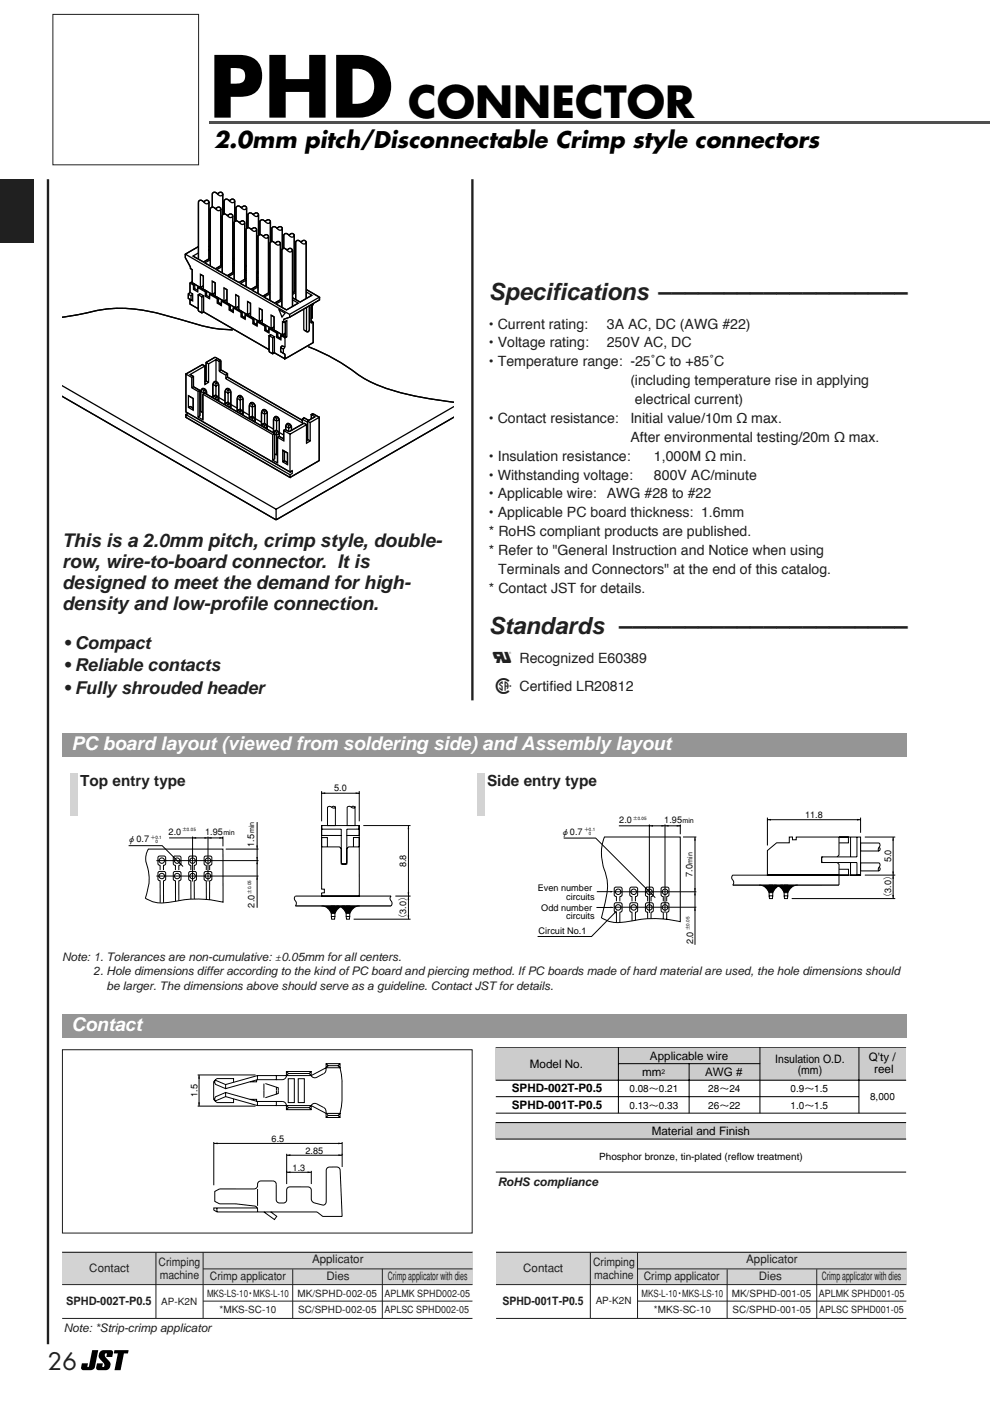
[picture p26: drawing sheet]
<svg xmlns="http://www.w3.org/2000/svg" width="210mm" height="297mm" viewBox="0 0 210 297" stroke-linecap="round" stroke-linejoin="round" font-family="sans-serif">
<defs><g id="words">
<text font-size="17.6" x="44.3" y="24.9">PHD</text>
<text font-size="9.2" x="86.6" y="24.9">CONNECTOR</text>
<text font-size="7" fill="#231f20" x="103.7" y="147.1">1</text>
<g font-size="5" fill="#231f20">
<text x="103.7" y="63.7">Specifications –––––––––––––––––––</text>
<text x="103.7" y="134.5">Standards ––––––––––––––––––––––</text>
<text x="10.2" y="290.5">26</text>
</g>
<text font-size="4.8" x="45.3" y="31.3">2.0mm pitch/Disconnectable Crimp style connectors</text>
<text font-size="4.7" fill="#231f20" x="104.5" y="140.5">0</text>
<g font-size="4" fill="#231f20">
<text x="13.2" y="115.9">This is a 2.0mm pitch, crimp style, double-</text>
<text x="13.2" y="120.4">row, wire-to-board connector. It is</text>
<text x="13.2" y="124.9">designed to meet the demand for high-</text>
<text x="13.2" y="129.4">density and low-profile connection.</text>
</g>
<g font-size="4" fill="#fff">
<text x="15.2" y="159">PC board layout (viewed from soldering side) and Assembly layout</text>
<text x="15.2" y="218.5">Contact</text>
</g>
<g font-size="3.8" fill="#231f20">
<text x="13.5" y="137.6">• Compact</text>
<text x="13.5" y="142.3">• Reliable contacts</text>
<text x="13.5" y="147.1">• Fully shrouded header</text>
</g>
<g font-size="3.2" fill="#231f20">
<text x="17" y="166.7">Top entry type</text>
<text x="103.3" y="166.7">Side entry type</text>
</g>
<g font-size="3" fill="#231f20">
<text x="103.7" y="69.7">• Current rating:</text>
<text x="128.7" y="69.7">3A AC, DC (AWG #22)</text>
<text x="103.7" y="73.7">• Voltage rating:</text>
<text x="103.7" y="77.7">• Temperature range: -25˚C to +85˚C</text>
<text x="128.7" y="73.7">250V AC, DC</text>
<text x="133.7" y="81.7">(including temperature rise in applying</text>
<text x="103.7" y="89.7">• Contact resistance:</text>
<text x="133.7" y="89.7">Initial value/10m Ω max.</text>
<text x="134.6" y="85.7">electrical current)</text>
<text x="133.7" y="93.7">After environmental testing/20m Ω max.</text>
<text x="103.7" y="97.7">• Insulation resistance:</text>
<text x="103.7" y="101.7">• Withstanding voltage:</text>
<text x="138.7" y="97.7">1,000M Ω min.</text>
<text x="138.7" y="101.7">800V AC/minute</text>
<text x="103.7" y="105.7">• Applicable wire:</text>
<text x="128.7" y="105.7">AWG #28 to #22</text>
<text x="103.7" y="109.7">• Applicable PC board thickness: 1.6mm</text>
<text x="103.7" y="113.7">* RoHS compliant products are published.</text>
<text x="103.7" y="117.7">* Refer to &quot;General Instruction and Notice when using</text>
<text x="103.7" y="125.7">* Contact JST for details.</text>
<text x="105.6" y="121.7">Terminals and Connectors&quot; at the end of this catalog.</text>
<text x="110.2" y="140.5">Recognized E60389</text>
<text x="110.2" y="146.6">Certified LR20812</text>
</g>
<g font-size="2.5" fill="#231f20">
<text x="13.2" y="203.8">Note: 1. Tolerances are non-cumulative: ±0.05mm for all centers.</text>
<text x="19.8" y="206.8">2. Hole dimensions differ according to the kind of PC board and piercing method. If PC boards made of hard material are used, the hole dimensions should</text>
<text x="22.6" y="209.8">be larger. The dimensions above should serve as a guideline. Contact JST for details.</text>
<text x="105.5" y="251.4">RoHS compliance</text>
<text x="18.9" y="269.7">Contact</text>
<text x="33.6" y="268.4">Crimping</text>
<text x="66.2" y="267.8">Applicator</text>
<text x="110.9" y="269.7">Contact</text>
<text x="125.7" y="268.4">Crimping</text>
<text x="158.2" y="267.8">Applicator</text>
<text x="33.9" y="271.3">machine</text>
<text x="44.5" y="271.3">Crimp applicator</text>
<text x="69.2" y="271.3">Dies</text>
<text x="82.2" y="271.3">Crimp applicator with dies</text>
<text x="126" y="271.3">machine</text>
<text x="136.5" y="271.3">Crimp applicator</text>
<text x="160.9" y="271.3">Dies</text>
<text x="174.2" y="271.3">Crimp applicator with dies</text>
<text x="14" y="276.7">SPHD-002T-P0.5</text>
<text x="106.5" y="276.7">SPHD-001T-P0.5</text>
<text x="13.5" y="282.4">Note: *Strip-crimp applicator</text>
</g>
<g font-size="2.5">
<text x="112.3" y="226.5">Model No.</text>
<text x="137.8" y="224.7">Applicable wire</text>
<text x="164.4" y="225.3">Insulation O.D.</text>
<text x="169.1" y="227.8">(mm)</text>
<text x="184.2" y="225">Q'ty /</text>
<text x="185.4" y="227.5">reel</text>
<text x="108.5" y="231.6">SPHD-002T-P0.5</text>
<text x="136.1" y="228.2">mm</text>
<text x="149.5" y="228.2">AWG #</text>
<text x="108.5" y="235.1">SPHD-001T-P0.5</text>
<text x="138.2" y="240.7">Material and Finish</text>
</g>
<g font-size="2.1">
<text x="133.5" y="231.6">0.08～0.21</text>
<text x="150.2" y="231.6">28～24</text>
<text x="167.6" y="231.6">0.9～1.5</text>
<text x="184.5" y="233.3">8,000</text>
<text x="133.5" y="235.1">0.13～0.33</text>
<text x="150.2" y="235.1">26～22</text>
<text x="167.6" y="235.1">1.0～1.5</text>
<text x="127" y="245.9">Phosphor bronze, tin-plated (reflow treatment)</text>
</g>
<g font-size="2.1" fill="#231f20">
<text x="43.9" y="274.9">MKS-LS-10・MKS-L-10</text>
<text x="63.1" y="274.9">MK/SPHD-002-05</text>
<text x="81.5" y="274.9">APLMK SPHD002-05</text>
<text x="136" y="274.9">MKS-L-10・MKS-LS-10</text>
<text x="155.1" y="274.9">MK/SPHD-001-05</text>
<text x="173.6" y="274.9">APLMK SPHD001-05</text>
<text x="34.2" y="276.6">AP-K2N</text>
<text x="46.5" y="278.4">*MKS-SC-10</text>
<text x="63.2" y="278.4">SC/SPHD-002-05</text>
<text x="81.5" y="278.4">APLSC SPHD002-05</text>
<text x="126.3" y="276.4">AP-K2N</text>
<text x="138.7" y="278.4">*MKS-SC-10</text>
<text x="155.3" y="278.4">SC/SPHD-001-05</text>
<text x="173.7" y="278.4">APLSC SPHD001-05</text>
</g>
<g font-size="1.9">
<text x="70.8" y="167.7">5.0</text>
<text x="170.7" y="173.3">11.8</text>
<text x="27" y="178.6">φ0.7</text>
<text x="35.7" y="176.9">2.0</text>
<text x="43.5" y="176.9">1.95</text>
<text x="53.9" y="179.5" transform="rotate(-90 53.9 179.5)">1.5</text>
<text x="118.9" y="177">φ0.7</text>
<text x="131.3" y="174.5">2.0</text>
<text x="140.8" y="174.5">1.95</text>
<text x="86.1" y="183.9" transform="rotate(-90 86.1 183.9)">8.8</text>
<text x="146.8" y="185.9" transform="rotate(-90 146.8 185.9)">7.0</text>
<text x="188.9" y="182.9" transform="rotate(-90 188.9 182.9)">5.0</text>
<text x="114" y="188.9">Even number</text>
<text x="120.1" y="190.7">circuits</text>
<text x="188.9" y="191.3" transform="rotate(-90 188.9 191.3)">（3.0）</text>
<text x="54" y="192.4" transform="rotate(-90 54 192.4)">2.0</text>
<text x="86.1" y="195.7" transform="rotate(-90 86.1 195.7)">（3.0）</text>
<text x="114.8" y="193.1">Odd number</text>
<text x="120.1" y="194.9">circuits</text>
<text x="114.2" y="198.1">Circuit No.1</text>
<text x="146.9" y="200.2" transform="rotate(-90 146.9 200.2)">2.0</text>
<text x="41.9" y="232.6" transform="rotate(-90 41.9 232.6)">1.5</text>
<text x="57.6" y="242.1">6.5</text>
<text x="64.8" y="244.6">2.85</text>
<text x="62" y="248.2">1.3</text>
</g>
<g font-size="1.5">
<text x="47.4" y="176.9">min</text>
<text x="53.9" y="176.7" transform="rotate(-90 53.9 176.7)">min</text>
<text x="144.7" y="174.5">min</text>
<text x="146.8" y="183.1" transform="rotate(-90 146.8 183.1)">min</text>
</g>
<text font-size="1.4" x="140.3" y="227.7">2</text>
<g font-size="1">
<text x="134.2" y="173.8">±0.05</text>
<text x="32" y="177.8">＋0.1</text>
<text x="32" y="178.8">0</text>
<text x="38.7" y="176.2">±0.05</text>
<text x="123.9" y="176.2">＋0.1</text>
<text x="123.9" y="177.1">0</text>
<text x="53.2" y="189.5" transform="rotate(-90 53.2 189.5)">±0.05</text>
<text x="146.2" y="197.3" transform="rotate(-90 146.2 197.3)">±0.05</text>
</g>
</g></defs>
<g fill="none" stroke="#000" stroke-width=".28">
<path d="M39.3 53.9v.7l1.1 2v.3l.4 .3v2.8l1.7 1v-2.8l.6 .3v2.8l1.9 1.1v-2.8l.6 .4v2.8l1.9 1v-2.8l.6 .4v2.8l1.9 1.1v-2.8l.6 .4v2.8l1.9 1v-2.8l.6 .4v2.8l1.9 1.1v-2.8l.6 .3v2.8l1.9 1.1v-2.8l.6 .4v2.8l1.8 1v-2.8l.3 .2v-.7l1.2-.4v-.6M39.3 53.9l2.8-1.6-2.8 1.6 22.1 12.8 6.3-3.7-2.8-1.6 2.8 1.6v.6l-6.3 3.7-1.2 .4M39.3 53.9v.7l1.1 2v.3l.4 .3v2.8l1.7 1 .6-.4M40.7 59.7l-.4 .3v2M42.1 53.6l-1.2 .7 2.2 1.3 1.5-.9-1.5 .9-2.2-1.3M42.5 58.2l.6 .3v2.8l1.9 1.1 .6-.3M43.2 42.8a.59 .59 0 0 0-.6-.4 .59 .59 0 0 0-.5 .4v12.1M43.2 42.8a.59 .59 0 0 0 .5 .4 .59 .59 0 0 0 .6-.4M43.2 42.8a.59 .59 0 0 1 .5-.4 .59 .59 0 0 1 .6 .4M44.3 52.9l.3 .2M44.3 42.8v12.1M44.3 53.4l.3 .1"/>
<path d="M44.6 52.2l-.3 .1M44.6 50.8l-.3 .2M44.6 55.1l-1.2 .6 2.3 1.3 1.4-.8-1.4 .8-2.3-1.3M45 59.6l.6 .4v2.8l1.9 1 .6-.3M45.7 44.3a.59 .59 0 0 0-.5-.4 .59 .59 0 0 0-.6 .4v12.1M45.7 44.3a.59 .59 0 0 0 .6 .4 .59 .59 0 0 0 .5-.4M45.7 44.3a.59 .59 0 0 1 .6-.4 .59 .59 0 0 1 .5 .4M46.1 41.1a.59 .59 0 0 0-.5-.4 .59 .59 0 0 0-.6 .4v2.8M46.1 41.1a.59 .59 0 0 0 .6 .4 .59 .59 0 0 0 .5-.4M46.1 41.1a.59 .59 0 0 1 .6-.4 .59 .59 0 0 1 .5 .4M46.8 54.8l.3 .2M46.8 54.4l.3 .1"/>
<path d="M46.8 44.3v12M47.1 56.5l-1.2 .7 2.3 1.3 1.5-.9-1.5 .9-2.3-1.3M47.1 53.6l-.3 .2M47.1 53.3l-.3 .1M47.2 41.1v4.5M48.2 45.7a.59 .59 0 0 0-.5-.3 .59 .59 0 0 0-.6 .3v12.1M48.2 45.7a.59 .59 0 0 0 .6 .4 .59 .59 0 0 0 .6-.4M48.2 45.7a.59 .59 0 0 1 .6-.3 .59 .59 0 0 1 .6 .3M48.6 42.6a.59 .59 0 0 0-.5-.4 .59 .59 0 0 0-.6 .4v2.8M48.6 42.6a.59 .59 0 0 0 .6 .4 .59 .59 0 0 0 .6-.4M48.6 42.6a.59 .59 0 0 1 .6-.4 .59 .59 0 0 1 .6 .4M49.4 45.7v12.1"/>
<path d="M49.4 55.8l.3 .2M49.4 56.3l.2 .1M49.6 54.7l-.2 .2M49.7 55.1l-.3 .1M49.7 58l-1.2 .6 2.2 1.3 1.5-.9-1.5 .9-2.2-1.3M49.8 42.6v4.4M50.8 47.2a.59 .59 0 0 0-.6-.4 .59 .59 0 0 0-.5 .4v12.1M50.8 47.2a.59 .59 0 0 0 .5 .4 .59 .59 0 0 0 .6-.4M50.8 47.2a.59 .59 0 0 1 .5-.4 .59 .59 0 0 1 .6 .4M51.2 44.1a.59 .59 0 0 0-.6-.4 .59 .59 0 0 0-.5 .4v2.7M51.2 44.1a.59 .59 0 0 0 .5 .3 .59 .59 0 0 0 .6-.3M51.2 44.1a.59 .59 0 0 1 .5-.4 .59 .59 0 0 1 .6 .4"/>
<path d="M51.9 57.3l.3 .1M51.9 57.7l.3 .2M51.9 47.2v12M52.2 56.5l-.3 .2M52.2 56.1l-.3 .2M52.2 59.4l-1.2 .7 2.2 1.3 1.5-.9-1.5 .9-2.2-1.3M52.3 44.1v4.3M53.3 48.7a.59 .59 0 0 0-.6-.4 .59 .59 0 0 0-.5 .4v12M53.3 48.7a.59 .59 0 0 0 .5 .4 .59 .59 0 0 0 .6-.4M53.3 48.7a.59 .59 0 0 1 .5-.4 .59 .59 0 0 1 .6 .4M53.7 45.5a.59 .59 0 0 0-.6-.4 .59 .59 0 0 0-.5 .4v2.8M53.7 45.5a.59 .59 0 0 0 .6 .4 .59 .59 0 0 0 .5-.4"/>
<path d="M53.7 45.5a.59 .59 0 0 1 .6-.4 .59 .59 0 0 1 .5 .4M54.4 59.2l.3 .2M54.4 58.7l.3 .2M54.4 48.7v11.9M54.7 57.9l-.3 .2M54.7 57.6l-.3 .2M54.8 45.5v4.4M55.8 50.1a.59 .59 0 0 0-.5-.4 .59 .59 0 0 0-.6 .4v12.1M55.8 50.1a.59 .59 0 0 0 .6 .4 .59 .59 0 0 0 .5-.4M55.8 50.1a.59 .59 0 0 1 .6-.4 .59 .59 0 0 1 .5 .4M56.2 47a.59 .59 0 0 0-.5-.4 .59 .59 0 0 0-.6 .4v2.8M56.2 47a.59 .59 0 0 0 .6 .4 .59 .59 0 0 0 .5-.4"/>
<path d="M56.2 47a.59 .59 0 0 1 .6-.4 .59 .59 0 0 1 .5 .4M56.9 50.1v12M57.2 59l-.3 .2M57.2 59.4l-.3 .2M57.3 47v4.3M58.3 51.6a.59 .59 0 0 0-.5-.4 .59 .59 0 0 0-.6 .4v12M58.3 51.6a.59 .59 0 0 0 .6 .4 .59 .59 0 0 0 .6-.4M58.3 51.6a.59 .59 0 0 1 .6-.4 .59 .59 0 0 1 .6 .4M58.8 48.4a.59 .59 0 0 0-.6-.4 .59 .59 0 0 0-.6 .4v2.8M58.8 48.4a.59 .59 0 0 0 .5 .4 .59 .59 0 0 0 .6-.4M58.8 48.4a.59 .59 0 0 1 .5-.4 .59 .59 0 0 1 .6 .4M59.5 51.6v12"/>
<path d="M59.9 48.4v4.4M60.9 53a.59 .59 0 0 0-.6-.3 .59 .59 0 0 0-.5 .3v12.1M60.9 53a.59 .59 0 0 1 .5-.3 .59 .59 0 0 1 .6 .3 .59 .59 0 0 1-.6 .4 .59 .59 0 0 1-.5-.4zM61.3 49.9a.59 .59 0 0 0-.6-.4 .59 .59 0 0 0-.5 .4v2.8M61.3 49.9a.59 .59 0 0 0 .5 .4 .59 .59 0 0 0 .6-.4M61.3 49.9a.59 .59 0 0 1 .5-.4 .59 .59 0 0 1 .6 .4M62 53v11.9M62.4 49.9v12M62.4 59.9l.3 .2M63.8 51.3a.59 .59 0 0 0-.6-.3 .59 .59 0 0 0-.5 .3v12.2M63.8 51.3a.59 .59 0 0 0 .6 .4 .59 .59 0 0 0 .5-.4M63.8 51.3a.59 .59 0 0 1 .6-.3 .59 .59 0 0 1 .5 .3"/>
<path d="M64.9 51.3v12M13.1 67.3l4.4-.8a30.9 30.9 0 0 1 18.2 .5 58.3 58.3 0 0 0 11.9 2.8l1.8 .2M39.9 62.4l.6 .3v.9l-.6-.3zM40.3 62l.6 .3v1.5l-.4-.2M40.3 62l-.4 .4v.9l.6 .3M40.3 63.5v1l1.7 1M40.3 60l.7 .4v1l.9 .5v-1l1.6 1v.9l.9 .5v-.9l1.7 .9v1l.8 .5v-1l1.7 1v.9l.9 .5v-.9l1.6 .9v1l.9 .5v-.9l1.6 .9v.9l.9 .5v-.9l1.6 1v.9l.9 .5v-.9l1.6 .9v.9l.9 .6v-1l.9 .5M40.5 63.6l.4 .2M40.9 62.3l-.4 .4M41 79.8l-.3 .2M41 60.4l.3-.1-.5-.3 .5 .3v.9l.6 .4M41.3 61.2l-.3 .2"/>
<path d="M42 62.5l.4-.2 .8 .4-.4 .2zM42 65.9l.8 .4 .4-.2M42.2 60.8l-.3 .1v1M42.4 62.3l-.4 .2v3.4M42.8 62.9v3.4M43.2 62.7v3.4M43.2 66.1l13.9 8M43.6 61.9l.2-.2-1.6-.9 1.6 .9v1l.6 .3M43.7 76.8l.5 .3M43.8 62.7l-.3 .1M44.4 62.4l.3-.2 1.6 1v.9l.6 .4M44.4 62.4v.9"/>
<path d="M44.7 62.2l-.3 .2M45.8 76.2l-1.6 .9v4l-.7 .4v-3.9l-3.2 1.8 .7 .4v2.2l1.4 .8-1.4-.8v-2.2l-.7-.4M45.8 76.2l.7 .4 .3-.2-.3 .2v2.1M45.8 76.2v4.7M46.3 64.1l-.2 .2M46.3 63.2l-.2 .1M46.5 78.7l1.4 .8M46.8 78.4l-.3 .3M46.9 63.8l.3-.1 1.6 .9v1l.6 .3M46.9 63.8v1M47.2 63.7l-.3 .1M47.5 61l.6 .4v2.8l1.9 1.1 .6-.4"/>
<path d="M48.2 79.2l-.3 .3v.8M48.2 80l-.3 .3M48.8 64.6l-.2 .2M48.8 65.6l-.2 .1M49.5 65.3l.2-.2 1.7 1v.9l.6 .4M49.5 65.3v.9M49.7 65.1l-.2 .2M50 62.5l.6 .4v2.8l1.9 1 .6-.3M52 67.7v-.9l.2-.2 1.7 .9v1l.6 .3M52.5 63.9l.6 .4v2.8l1.9 1.1 .6-.4M53.9 67.5l-.3 .2M53.9 68.5l-.3 .1"/>
<path d="M54.5 68.2l.3-.1 1.6 .9v.9l.6 .4M54.5 68.2v.9M54.7 60.8l-1.2 .8 2.2 1.2 1.5-.9-1.5 .9-2.2-1.2M54.8 68.1l-.3 .1M55 65.4l.6 .3v2.8l1.9 1.1M56.4 69.9l-.3 .2M56.4 69l-.3 .2M56.9 60.6l.3 .2M56.9 60.2l.3 .2M57 69.7l.3-.2 1.6 1v.9l.6 .3M57 69.7v.9M57.1 71.2l.3-.3 .8 .5-.4 .2z"/>
<path d="M57.2 62.3l-1.2 .7 2.2 1.3 1.6-.9-1.6 .9-2.2-1.3M57.3 69.5l-.3 .2M57.4 70.9l-.3 .3v3.4l.7 .4 .4-.2M57.5 66.8l.6 .4v2.8l1.8 1 .6-.3M57.8 71.6v3.4M58.1 69.3l-.6 .3M58.2 71.4v3.4M58.2 74.8l2.2 1.3M58.9 71.4l-.2 .1M58.9 70.5l-.2 .1M59.1 65.6l1.3 .8-.6 .8zM59.4 62.1l.4 .2"/>
<path d="M59.5 61.7l.3 .1M59.5 73.7l.6 .3v.9l-.6-.3zM59.5 71.1l.3-.1 .9 .5M59.5 71.1v1M59.8 60.5l-.3 .2M59.8 60.8l-.4 .2M59.8 71l-.3 .1M59.9 68.2l.3 .2M60.2 68.4l.6-.4v3.4l-.4 .2v2M60.4 73.6l-.3 .4M60.5 68.2v3M60.8 68l-.6 .4"/>
<path d="M62 63.6l1.2 .7-2.5 1.4-2.2-1.2 1.3-.8M62.4 60.5l.3 .1M62.7 61.7l-.7 .4M62.7 62l-.7 .4M63.2 64.3l-2.5 1.4-2.2-1.2M64.4 65.5v4.3l.1 .2 .6 .4M64.5 70l.6 .4M64.9 61.9l1.2 .7-2.5 1.4-1.6-.9 1.6 .9 2.5-1.4M65 65.2v4.9l.2 .3 .3-.2 .1-.4v-5v5l-.1 .4-.4 .2M65.4 73.5a45 45 0 0 1 11.3 6.5 44.7 44.7 0 0 0 16.9 4.9l2.6 .4M66 68l.4 .3M66.2 64.8v2.6l-.3 .2"/>
<path d="M66.4 64.4v.3l-.4 .2v3.6M66.4 68.3l-.4 .2M66.4 68.3v4.3l-6 3.5v-1l-.9-.5v-.9l.3-.4 .6 .3M13.1 81.7l45.4 26.3M13.1 84l45.4 26.2M39.4 87.9l22.1 12.8v.5l-22.1-12.7zM39.9 87.6l-.5 .3v.6l22.1 12.7M39.9 83.9l1.1 .6v2.5l-1.1-.6zM39.9 83.9l1.1 .6v2.5M40.3 86.2l-.4 .2M40.3 86.2l.7 .3M41 82l-.3 .2"/>
<path d="M42 83l-1.3-.8v-2.2l-1.3-.7v8l22.1 12.8v-8.1l-1.3-.7v2.2l-1.4-.8M42.4 82.8v5.4M42.6 83v4.2l.4 .3M42.6 83l.6 .3M42.7 82.5l-.1 .5M42.7 82.5l.5 .3M42.7 82.5l.4-.2 .5 .3M43 83.6l.4-.3 14.8 8.6v5.4M43 83.6v5.4l-1-.6v-5.4l.4-.2v5.4l-.4 .2M43 83.6v5.4M43 83.6l14.8 8.5M43.2 82.8v.5"/>
<path d="M43.2 83.3v.2M43.5 81.5v-3.9l-.6-.3-3.5 2v8l22.1 12.8M43.5 80.9l.2-.1v-4l1.9-1.1 1.2 .7v2l1.4 .8v.8l15.9 9.1M43.6 82.6l.2 .4M43.6 82.6l-.4 .2M43.7 80.8l.5 .3M43.8 83v.6M43.8 83l-.6 .3M45.1 84l-.2 .2M45.1 81.5v2.8M45.1 81.5l.7 .3M45.3 84l.5 .3"/>
<path d="M45.3 84l.4-.2 .4 .3M45.3 84l-.1 .4M45.3 81l.4-.2 .4 .3M45.3 81l-.2 .5M45.3 81l.5 .3M45.8 84.3v.4M45.8 81.3v.5M45.8 81.8v2.1M46.1 84.1l.3 .4-.5 .3M46.1 84.1l-.3 .2M46.1 81.1l-.3 .2M46.1 81.1l.3 .4"/>
<path d="M46.4 81.5l-.6 .3M46.4 81.5v3.6M46.4 84.3l1.3 .8M47.7 83l.7 .3M47.7 83v2.8M47.9 80.3l16.2 9.4v-.8l1.1 .6M47.9 85.5l.4 .2M47.9 85.5l.3-.2 .5 .2M47.9 85.5l-.2 .4M47.9 82.5l.5 .3M47.9 82.5l.3-.2 .5 .3M47.9 82.5l-.2 .5"/>
<path d="M48.3 85.7l.1 .5M48.4 82.8v.5M48.4 83.3v2M48.7 85.5l.2 .5-.5 .3M48.7 85.5l-.4 .2M48.7 82.6l-.3 .2M48.7 82.6l.2 .4M48.9 83v3.6M48.9 83l-.5 .3M49 85.8l1.3 .7M50.3 84.4l.6 .4M50.3 84.4v2.9"/>
<path d="M50.5 87l.4 .2M50.5 87l.3-.2 .5 .2M50.5 87l-.2 .3M50.5 84l.4 .3M50.5 84l.3-.2 .5 .3M50.5 84l-.2 .4M50.9 87.2v.5M50.9 84.3v.5M50.9 84.8v2M51.3 87l.2 .5-.5 .2M51.3 87l-.4 .2M51.3 84.1l-.4 .2"/>
<path d="M51.3 84.1l.2 .4M51.5 84.5v3.5M51.5 84.5l-.6 .3M51.5 87.3l1.4 .7M52.9 85.9l.6 .4M52.9 85.9v2.9M53 88.5l.5 .2M53 88.5l.4-.2 .5 .2M53 88.5l-.1 .3M53 85.5l.5 .3M53 85.5l.4-.2 .5 .2M53 85.5l-.1 .4"/>
<path d="M53.5 88.7v.5M53.5 85.8v.5M53.5 86.3v2M53.9 88.5l.2 .4-.5 .3M53.9 88.5l-.4 .2M53.9 85.5l-.4 .3M53.9 85.5l.2 .5M54.1 88.7l1.3 .8M54.1 86v3.5M54.1 86l-.6 .3M55.4 87.4l.7 .4M55.4 87.4v2.9"/>
<path d="M55.6 89.9l.5 .3M55.6 89.9l.4-.2 .4 .3M55.6 89.9l-.1 .4M55.6 87l.5 .2M55.6 87l.4-.2 .4 .2M55.6 87l-.2 .4M56.1 90.2v.5M56.1 87.2v.6M56.1 87.8v2M56.4 90l.3 .4-.5 .3M56.4 90l-.3 .2M56.4 87l-.3 .2"/>
<path d="M56.4 87l.3 .5M56.7 90.2l1.3 .8M56.7 87.5v3.5M56.7 87.5l-.6 .3M58 88.9l.6 .4M58 88.9v2.9M58.2 91.4l.4 .3M58.2 91.4l-.2 .4M58.2 91.4l.3-.2 .5 .3M58.2 88.4l.4 .3M58.2 88.4l.3-.2 .5 .3M58.2 88.4l-.2 .5"/>
<path d="M58.2 96.2l.4 .3M58.2 92l.4 .2M58.6 91.7v.5M58.6 88.7v.6M58.6 92.2v4.3M58.6 89.3v2M58.8 92.7l.4-.2 .9 .6M58.8 92.7v5.4l-1-.6v-5.4l.4-.2v5.4l-.4 .2M58.8 92.7v5.4M58.8 96.4l-.2 .1M59 91.5l.2 .4-.6 .3M59 91.5l-.4 .2"/>
<path d="M59 88.5l.2 .4M59 88.5l-.4 .2M59.2 88.9v3.6M59.2 88.9l-.6 .4M59.2 91.7l1 .5M59.9 95.4l1.1 .6v2.5l-1.1-.6zM59.9 95.4l1.1 .6v2.5M60.2 93.5v-2.2l.3-.2 .8 .4 3.2-1.8 .5 .3v4M60.3 97.7l-.4 .2M60.3 95.7v2l.7 .4M60.6 90.4l.6 .4M60.6 90.4v.7"/>
<path d="M60.7 89.9l.5 .3M60.7 89.9l.4-.2 .5 .3M60.7 89.9l-.1 .5M61.2 90.2v.6M61.2 90.8v.7M61.5 92.1l3.5-2.1v4l.8-.5v-3.9l1.9-1.1v9.2l-6.2 3.5M61.6 90l-.4 .2M61.6 90l.2 .4M61.8 90.4v.9M61.8 90.4l-.6 .4M62 99.8l-.5 .3M65.2 89.3l.6 .3"/>
<path d="M65.2 93.2l.6 .3M65.5 89.1l-1.1-.5-.3 .3v.8M66 87.9l.4-.2-.4 .2v.9v-.9l.4-.2-.4 .2 .8 .5-1.6 .9v3.9l-.2 .1 .2-.1v-3.9l1.6-.9M66.4 87.7l1.3 .8v9.2l-6.2 3.5M96.2 86.2l-37.7 21.8M96.2 88.5l-37.7 21.7M58.5 108v2.2M61.5 100.1l.5-.3v.6l-.5 .3"/>
</g>
<path d="M.2 0h209.7v37h-209.7z" fill="#fff"/>
<path d="M44.3 25.7h165.6v.6h-165.6z" fill="#4d4d4d"/>
<path d="M10.2 38v247" fill="none" stroke="#231f20" stroke-width=".5"/>
<path d="M11.2 3.1h30.9v31.8h-30.9z" fill="#fff"/>
<path d="M11.2 3.1h30.9v31.8h-30.9z" fill="none" stroke="#231f20" stroke-width=".21"/>
<g fill="none" stroke="#000" stroke-width=".21">
<path d="M27.3 179.3h7.1l4.4 4.4M35.9 177.7h11.4M40.8 177.4v9.5M44.1 177.4v9.5M47.3 177.4v2M54.5 174.3v18.2M68.2 167.7v6.4M68.2 168.2h8M68.2 179.6h3.8l.4 .3v3.3h1.1v-3.3l.4-.3h2.3v10.4h-8v-.7h.6v-.8h-.6zM69.4 179.6v-2h-1.2v2v-4.6h8v4.6M69.4 171.2l.2-.2a.85 .85 0 0 1 1 .3l.5-.1v3.8h-1.7zM70.3 171.1l.5-.1 .3 .2"/>
<path d="M72.4 177.1h-4.2v-2.1v.8h4.2v7.1l.3 .3h.7l.1-.3v-7.1h2.7v-.8v2.1h-2.7M73.6 171.2l.2-.2a.85 .85 0 0 1 1 .3l.5-.1v3.8h-1.7zM74.5 171.1l.5-.2 .3 .3M76.2 179.5v-1.9h-1.3v2M76.2 167.7v6.4M77 175h10M86.6 175v19.9M119.5 177.7h6.8l12.6 12.6M128.2 177.5h16v17.9a25.1 25.1 0 0 0-11.6 .1 6.5 6.5 0 0 1-5.1-.9l.1-.2a28 28 0 0 0 1.2-7.4l-.3-1.3a11.3 11.3 0 0 1-.3-8.2zM131.2 175.1h13M137.7 174.8v18.8M141 174.8v18.8"/>
<path d="M144.2 174.8v2.1M144.8 177.5h2.8M147.4 177.5v22.8M162.7 173.3v6M162.7 173.8h19.8M177.9 178.7h2v-1.2h-2h4.6v8h-4.6M180.3 177.5v4.2M181.7 177.5v4.2h-4.2M182.5 173.3v3.3M182.5 178.7h3.9l.1 .2a.86 .86 0 0 1-.3 1l.2 .5h-3.9zM183.4 177.5h6.4M186.4 179.6l.2 .5-.2 .3"/>
<path d="M189.4 177.5v13M31.5 180h15.8v11.3a23.8 23.8 0 0 0-11.3 0 6.5 6.5 0 0 1-5.2-.9 10.5 10.5 0 0 0 .1-7.8v-1.2zM33.2 185.7h21.6M33.2 182.5h21.6M34.7 184.5v-1l.4-.4v-1.4l-.3-.2h-1l-.3 .4v1.2l.4 .4v1M34.7 191.4v-4.5l.4-.5v-1.3l-.2-.3h-1.1l-.3 .3v1.3l.5 .5v4.5M37.9 184.5v-1l.5-.4-.1-1.4-.3-.2h-.9l-.4 .4v1.2l.5 .4v1M37.9 191v-4.1l.5-.5v-1.3l-.2-.3h-1.1l-.4 .3v1.3l.5 .5v4.2M41.2 184.5v-1l.4-.4v-1.4l-.3-.2h-.9l-.4 .4v1.2l.5 .4v1M41.2 190.6v-3.7l.4-.5v-1.3l-.1-.3h-1.1l-.4 .3v1.3l.5 .5v3.7M43.8 190.7l-.1-3.8-.4-.5v-1.3l.2-.3h1.1l.3 .3v1.3l-.5 .5v3.9M44.4 184.5l.1-1 .4-.4v-1.4l-.3-.2h-1l-.3 .4v1.2l.4 .4v1"/>
<path d="M47.9 180h6.9M62.6 192.1a.93 .93 0 0 0-.1-1.4v-.5l.1-.2h20.3a.8 .8 0 0 0 .2 1.2v.6l-.2 .3M70.3 192.1h.7v2.2h-.7zM70.3 194.3v.6h.6l.1-.6M73.4 192.1h.8v2.2h-.8zM73.4 194.3l.1 .6h.6l.1-.6M75 194.9h12M83.8 190h3.2M126.5 192.4h3.5M126.5 189.1h3.3M130.1 192.3h17.5M130.1 189.1h17.5"/>
<path d="M130.4 193.5l-5 5.1h-11.4M131.4 191.1v-1l.3-.1 .2-.3-.1-1.4-.3-.2h-.9l-.4 .3v1.3l.5 .4v1M131.4 195.6v-2l.5-.6v-1.2l-.2-.4h-1.1l-.4 .4v1.2l.5 .4v2.2M134.7 191.1v-1l.3-.1 .2-.3-.1-1.4-.3-.2h-.9l-.4 .4v1.2l.5 .4v1M134.7 195.1v-1.6l.4-.3 .1-1.4-.2-.3-1.1-.1-.4 .4v1.2l.5 .5v1.7M138 191.1l.1-1 .2-.1 .2-.3v-1.4l-.4-.2h-.9l-.4 .4v1.2l.5 .4v1M138 194.8l.1-1.3 .2-.2 .2-.3v-1.2l-.2-.3-1.1-.1-.4 .4v1.2l.5 .5v1.3M140.6 194.8v-1.3l-.4-.3v-1.4l.1-.3 1.2-.1 .3 .4v1.2l-.2 .3-.2 .2v1.4M141.4 191.1v-1l.2-.1 .2-.3v-1.4l-.3-.2h-1l-.3 .4v1.2l.4 .4v1M162.7 180.3l2-1.6h2.6v-1.2h.7v.5h.8v-.5h9.1v3.8l-.4 .4h-3.3v1.2h3.3l.4 .4v2.2h-15.2zM163.1 189.9v.6h.7v-.6M163.1 187.7h.7v2.2h-.7z"/>
<path d="M166.3 187.7h.7v2.2h-.7zM166.3 189.9v.6h.7v-.6M167.9 190.5h21.9M174.2 182.6l.3 .3M174.5 181.7l-.3 .1v.8M177.5 182.9h4.2v2.6h.8h-2.2v-2.6M177.9 187.7v-2.2l-22.5 .1a.81 .81 0 0 0 .1 1.2v.6l-.1 .3M177.9 185.5h-15.1M177.9 184.3h2v1.2h-2M182.5 183h3.9l.1 .1a.86 .86 0 0 1-.3 1l.2 .5h-3.9zM183.4 185.5h6.4M186.4 183.8l.2 .5-.2 .3"/>
<circle cx="34.3" cy="185.7" r=".57"/>
<circle cx="34.3" cy="182.5" r=".57"/>
<circle cx="37.6" cy="182.5" r=".57"/>
<circle cx="37.6" cy="185.7" r=".57"/>
<circle cx="40.8" cy="185.7" r=".57"/>
<circle cx="40.8" cy="182.5" r=".57"/>
<circle cx="44.1" cy="182.5" r=".57"/>
<circle cx="44.1" cy="185.7" r=".57"/>
<circle cx="131.1" cy="189.1" r=".58"/>
<circle cx="131.1" cy="192.4" r=".58"/>
<circle cx="134.4" cy="189.1" r=".58"/>
<circle cx="134.4" cy="192.4" r=".58"/>
<circle cx="137.7" cy="189.1" r=".58"/>
<circle cx="137.7" cy="192.4" r=".58"/>
<circle cx="141" cy="189.1" r=".58"/>
<circle cx="141" cy="192.4" r=".58"/>
</g>
<path d="M68.2 192.1h4.9a2.28 2.28 0 0 0-2.1 1.6h-.8l-.1-.4a2.18 2.18 0 0 0-1.9-1.2zM71.3 192.1h4.9a2.28 2.28 0 0 0-2 1.6h-.8l-.2-.4a2.18 2.18 0 0 0-1.9-1.2zM161 187.7h5a2.31 2.31 0 0 0-2.2 1.6h-.7l-.2-.4a2.21 2.21 0 0 0-1.9-1.2zM164.2 187.7h4.9a2.31 2.31 0 0 0-2.1 1.6h-.7l-.2-.4a2.21 2.21 0 0 0-1.9-1.2z" fill="#000" stroke="#000" stroke-width=".21"/>
<path d="M62.6 192.1h20.3M177.9 187.7h-22.5" fill="none" stroke="#000" stroke-width=".28"/>
<g fill="#000">
<path d="M40.8 177.7l.8-.2v.3zM43.3 177.5l.8 .2-.8 .1zM44.1 177.7l.8-.2v.3zM46.5 177.5l.8 .2-.8 .1zM54.3 179.3h.4l-.2 .7zM68.2 168.2l.8-.2v.4zM75.4 168l.8 .2-.8 .2zM86.6 175l.2 .8h-.4zM137.7 175.1l.7-.2v.4zM140.2 174.9l.8 .2-.8 .2zM141 175.1l.8-.2v.4zM143.5 174.9l.7 .2-.7 .2z"/>
<path d="M147.4 177.5l.1 .7h-.3zM162.7 173.8l.8-.2v.4zM181.7 173.6l.8 .2-.8 .2zM189.4 177.5l.1 .7h-.3zM36.9 181.7l.3 .4-.5-.3zM38 182.9l.4 .2-.2 .2zM54.5 185.7l.2 .8h-.4zM54.5 182.5l.2 .7h-.4zM54.3 181.7h.4l-.2 .8zM86.4 189.2h.4l-.2 .8zM86.4 194.1h.4l-.2 .8zM86.6 190l.2 .7h-.4z"/>
<path d="M129.4 188.9l.8 .2-.8 .1zM129.4 192.2l.8 .2-.8 .2zM130.2 193.4l.7-.4-.5 .7zM137 188.2l.3 .5-.4-.3zM138.1 189.5l.4 .2-.2 .2zM147.4 192.3l.1 .8h-.3zM147.4 189.1l.1 .7h-.3zM147.2 188.3h.3l-.1 .8zM189.2 184.8h.3l-.1 .7zM189.2 189.8h.3l-.1 .7zM189.4 185.5l.1 .8h-.3z"/>
</g>
<path d="M13.2 222.6h86.9v38.8h-86.9z" fill="#fff"/>
<g fill="none" stroke="#000" stroke-width=".21">
<path d="M41.9 227.9h12.3M41.9 234.5h12.3M42.2 227.9v6.6M47.8 229.9l-2.2-.9-.1 .4 .2 .5 2.1 .9M47.8 231.6l-2.1 .9-.2 .5 .1 .4 2.2-.9M49.5 229.5v-.8h-3.5l-.7 .6v3.8l.7 .7h3.5v-.8M53 233.1h1.4v.4M54.4 229v.4h-1.4M54.6 228h4v.9h-4zM54.6 233.5h4v.9h-4zM54.6 228l-6.8 1.9v.9l6.8-1.9M54.6 233.5l-6.8-1.9v.9l6.8 1.9"/>
<path d="M56 229.7v3M56.3 229.7l2.7 .9v1.2l-2.7 .9M58.6 233.5h1.3a.87 .87 0 0 1 .8 .9M58.6 228h2.1M58.6 234.4h2.1M58.6 230.5v1.5M60.7 228a.87 .87 0 0 1-.8 .9h-1.3M60.7 227.2h5.3v.8h-5.3zM60.7 234.4h5.3v.9h-5.3zM60.7 227.2l.5 .4h4.3l.5-.4M60.7 235.3l.5-.5h4.3l.5 .5M60.7 234.4l.5 .4"/>
<path d="M61.1 228.7h1.3v5.1h-1.3zM61.2 227.6l-.5 .4M63.2 228.7h1.3v5.1h-1.3zM65.5 227.6l.5 .4M66 234.4a.86 .86 0 0 1 1.1-.4l1.5 .8a1.1 1.1 0 0 1 .5 1.3M66 234.4l-.5 .4M66 234.4l3.1 1.7M69.1 225.5h3v.9h-3zM69.1 236.1h3v.8h-3zM69.1 226.4a1.11 1.11 0 0 1-.5 1.2l-1.5 .8a.86 .86 0 0 1-1.1-.4M69.1 225.5l.5 .4h2.1l.4-.4M69.1 236.9l.5-.4h2.1l.4 .4"/>
<path d="M69.1 236.1l.5 .4M69.1 226.4l-3.1 1.6M69.6 225.9l-.5 .5M71.7 225.9l.4 .5 .4 2.8v4.6l-.4 2.3-.4 .4M45.3 242.1v9.2M45.3 242.4h27.2M46 257h21.2l1.2 .9h4.1l-.4-9.8a.7 .7 0 0 0-.7-.7h-1.5a.7 .7 0 0 0-.7 .7v6.7a.68 .68 0 0 1-.8 .7l-1.7-.4a.92 .92 0 0 1-.7-.9v-1.9a.7 .7 0 0 0-.7-.7h-3.8a.65 .65 0 0 0-.7 .7v2.1a.7 .7 0 0 1-.7 .7h-.8a.7 .7 0 0 1-.7-.8v-3.2a.7 .7 0 0 0-.8-.7h-2.5a.97 .97 0 0 0-.7 1.2l-.4 .4-.3 .1h-7.4l-1 .5v2.1l1 .5h3.5l3.9 .5a.71 .71 0 0 1 .7 .7v.6M46 256.1v.9M54.5 256.1h-9.2v.4l.7 .5M54.6 252.1v3.6M57.4 257l1.3 .9-.5 .7-2.2-1.6M60.8 244.6v6.4"/>
<path d="M60.8 248.5h5.2M60.8 244.9h11.7M66 248.2v2.8M72.5 242.1v5.3"/>
</g>
<path d="M42.2 227.9l.2 .8h-.4zM42 233.7h.4l-.2 .8zM45.3 242.4l.8-.2v.4zM60.8 248.5l.8-.1v.3zM60.8 244.9l.8-.2v.4zM65.2 248.4l.8 .1-.8 .2zM71.7 244.7l.8 .2-.8 .2zM71.7 242.2l.8 .2-.8 .2z" fill="#000"/>
<path d="M13.2 222.6h86.9v38.8h-86.9z" fill="none" stroke="#231f20" stroke-width=".21"/>
<path d="M104.7 222h88v27.5h-88z" fill="#fff"/>
<g fill="#ccc">
<path d="M105.1 222h87v7h-87z"/>
<path d="M105.1 238h87v3.5h-87z"/>
</g>
<path d="M105.1 238h87M105.1 222h87M105.1 236h87M105.1 229h87M105.1 232.5h77M131.1 222v14M131.1 225.5h30.1M146.1 225.5v10.5M161.1 222v14M182.1 222v14M105.1 248.5h87M105.1 241.5h87" fill="none" stroke="#000" stroke-width=".21"/>
<g fill="#d1d3d4">
<path d="M13.2 265.4h87v7h-87z"/>
<path d="M43.1 265.4h57.1v3.5h-57.1z"/>
</g>
<g fill="#fff">
<path d="M43.1 272.4h19v3.5h-19z"/>
<path d="M43.1 275.9h19v3.5h-19z"/>
<path d="M62.1 272.4h18.9v3.5h-18.9z"/>
<path d="M62.1 275.9h18.9v3.5h-18.9z"/>
<path d="M81.1 272.4h19v3.5h-19z"/>
<path d="M81.1 275.9h18.8v3.5h-18.8z"/>
</g>
<path d="M13.2 272.4h87M13.2 279.5h87M13.2 265.5h87M33.1 265.5v14M43.1 275.9h57.1M43.1 269h57.1M43.1 265.5v14M62.1 269.1v10.4M81.1 269v10.5" fill="none" stroke="#231f20" stroke-width=".21"/>
<g fill="#d1d3d4">
<path d="M105.2 265.4h87v7h-87z"/>
<path d="M135.2 265.4h57v3.5h-57z"/>
</g>
<g fill="#fff">
<path d="M135.2 272.4h19v3.5h-19z"/>
<path d="M135.2 275.9h19v3.5h-19z"/>
<path d="M154.2 272.4h18.8v3.5h-18.8z"/>
<path d="M154.2 275.9h18.9v3.5h-18.9z"/>
<path d="M173.2 272.4h19v3.5h-19z"/>
<path d="M173.2 275.9h19v3.5h-19z"/>
</g>
<path d="M105.2 272.4h87M105.2 279.5h87M105.2 265.5h87M125.2 265.5v14M135.2 275.9h57M135.2 269h57M135.2 265.5v14M154.2 269.1v10.4M173.2 269.1v10.4" fill="none" stroke="#231f20" stroke-width=".21"/>
<path d="M100.2 38v110.5" fill="none" stroke="#231f20" stroke-width=".5"/>
<path d="M13.2 215h179v5h-179z" fill="#939598"/>
<g fill="#d1d3d4">
<path d="M15 164h1.5v9h-1.5z"/>
<path d="M101.3 164h1.5v9h-1.5z"/>
</g>
<path d="M13.2 155.5h179v5h-179z" fill="#939598"/>
<path d="M19.5 286.3h1.3l-.7 3.6a.9 .9 0 0 1-.9 .6h-1.5a.49 .49 0 0 1-.5-.6l.2-.8h1.3l-.2 .7h.3zM21.3 286.5l.6-.2h1.6a.49 .49 0 0 1 .5 .6l-.2 .8h-1.3l.2-.7a.48 .48 0 0 0-.5 .4 .48 .48 0 0 0 .3 .5 1.54 1.54 0 0 1 .5 2.4l-.6 .2h-1.5a.49 .49 0 0 1-.5-.6l.2-.8h1.2l-.1 .7a.48 .48 0 0 0 .5-.4 .48 .48 0 0 0-.4-.5 1.54 1.54 0 0 1-.5-2.4zM24.3 286.3h3l-.2 .7h-.8l-.7 3.5h-1.3l.7-3.5h-.9z" fill="#000"/>
<path d="M0 38h7.2v13.5h-7.2z" fill="#231f20"/>
<use href="#words"/>
</svg>
